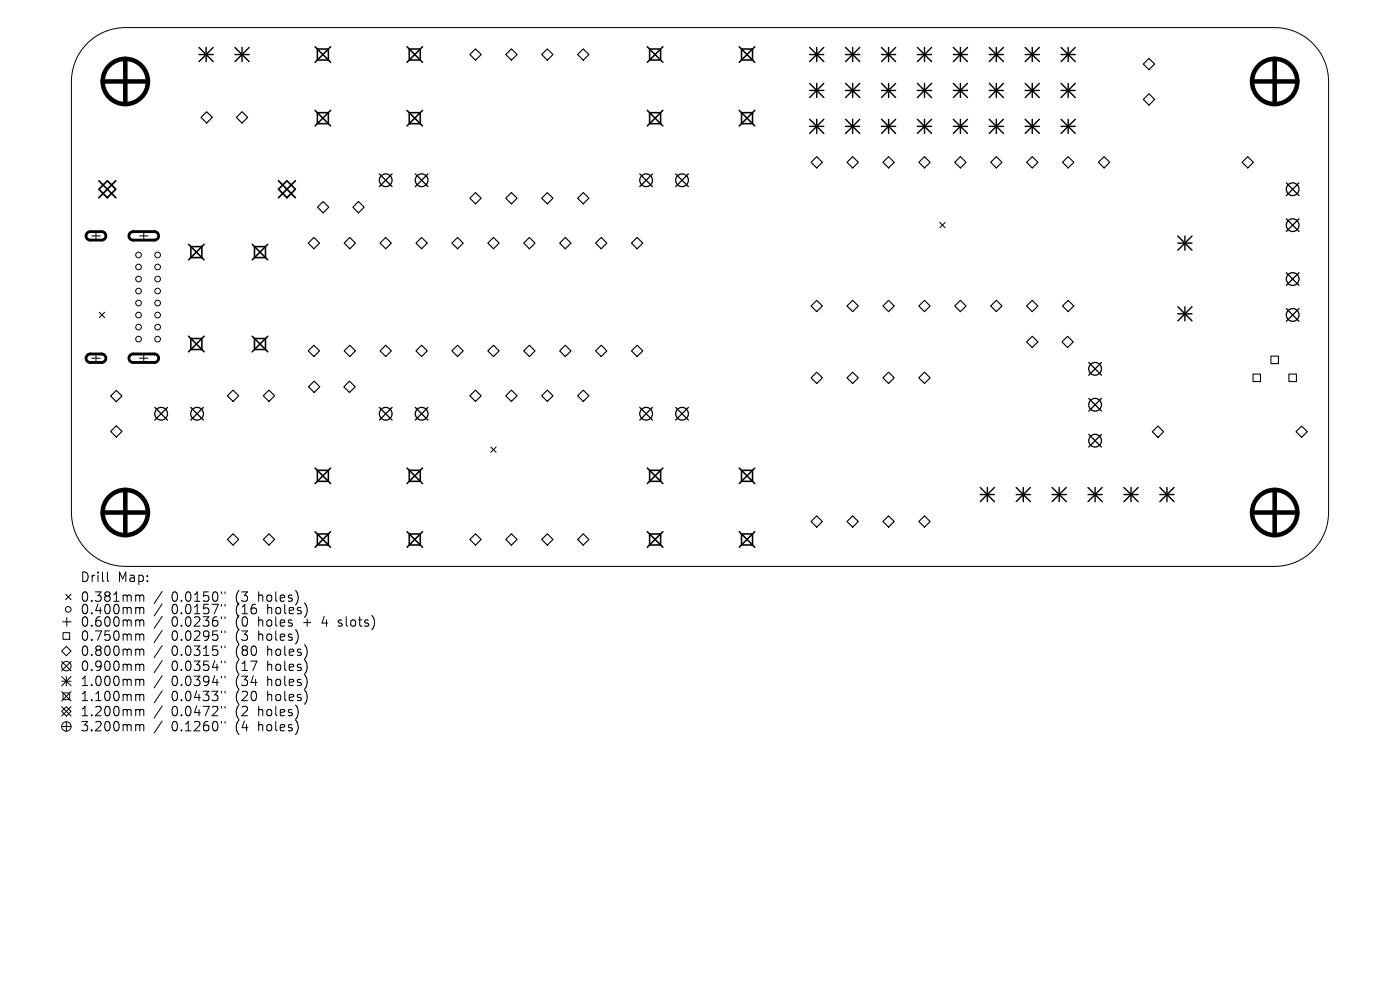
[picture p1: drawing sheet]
<svg xmlns="http://www.w3.org/2000/svg" width="297mm" height="210mm" viewBox="0 0 297 210" stroke-linecap="round" stroke-linejoin="round" font-family="sans-serif">
<defs><g id="words">
<g font-size="2.8">
<text x="17.1" y="123.7">Drill</text>
<text x="25" y="123.7">Map:</text>
<text x="17.1" y="127.9">0.381mm</text>
<text x="17.1" y="130.5">0.400mm</text>
<text x="36.3" y="127.9">0.0150&quot;</text>
<text x="36.3" y="130.5">0.0157&quot;</text>
<text x="49.9" y="127.9">(3</text>
<text x="49.9" y="130.5">(16</text>
<text x="54.8" y="127.9">holes)</text>
<text x="56.7" y="130.5">holes)</text>
<text x="17.1" y="133.2">0.600mm</text>
<text x="17.1" y="136.2">0.750mm</text>
<text x="36.3" y="133.2">0.0236&quot;</text>
<text x="36.3" y="136.2">0.0295&quot;</text>
<text x="49.9" y="133.2">(0</text>
<text x="49.9" y="136.2">(3</text>
<text x="54.8" y="133.2">holes</text>
<text x="54.8" y="136.2">holes)</text>
<text x="64.4" y="133.2">+</text>
<text x="68.5" y="133.2">4</text>
<text x="72.1" y="133.2">slots)</text>
<text x="17.1" y="139.4">0.800mm</text>
<text x="17.1" y="142.6">0.900mm</text>
<text x="36.3" y="139.4">0.0315&quot;</text>
<text x="36.3" y="142.6">0.0354&quot;</text>
<text x="49.9" y="139.4">(80</text>
<text x="49.9" y="142.6">(17</text>
<text x="56.7" y="139.4">holes)</text>
<text x="56.7" y="142.6">holes)</text>
<text x="17.1" y="145.8">1.000mm</text>
<text x="17.1" y="149">1.100mm</text>
<text x="36.3" y="145.8">0.0394&quot;</text>
<text x="36.3" y="149">0.0433&quot;</text>
<text x="49.9" y="145.8">(34</text>
<text x="49.9" y="149">(20</text>
<text x="56.7" y="145.8">holes)</text>
<text x="56.7" y="149">holes)</text>
<text x="17.1" y="152.2">1.200mm</text>
<text x="17.1" y="155.4">3.200mm</text>
<text x="36.3" y="152.2">0.0472&quot;</text>
<text x="36.3" y="155.4">0.1260&quot;</text>
<text x="49.9" y="152.2">(2</text>
<text x="49.9" y="155.4">(4</text>
<text x="54.8" y="152.2">holes)</text>
<text x="54.8" y="155.4">holes)</text>
</g>
</g></defs>
<g fill="none" stroke="#000" stroke-width=".21">
<path d="M18.8 8.9a11.4 11.4 0 0 1 7.8-3h243.8a11.4 11.4 0 0 1 11.5 11.4v91.4a11.4 11.4 0 0 1-11.5 11.5h-243.8a11.4 11.4 0 0 1-11.4-11.5v-91.4a11.4 11.4 0 0 1 3.6-8.4zM19.5 50h1.8M20.4 49.1v1.8M29.6 50h1.8M30.5 49.1v1.8M199.4 47.2l1.1 1.1M200.5 47.2l-1.1 1.1M19.5 76h1.8M20.4 75.1v1.8M21.1 66.2l1.1 1.2M22.2 66.2l-1.1 1.2M29.6 76h1.8"/>
<path d="M30.5 75.1v1.8M104.1 94.8l1.2 1.2M105.3 94.8l-1.2 1.2M13.3 131.9h1.8M13.4 134.2h1.4v1.4h-1.4zM13.9 126.1l1.2 1.1M14.1 137.1l1 1-1 1-1-1zM14.2 131v1.8M15.1 126.1l-1.2 1.1M22.8 121.4v1.7l.3 .3M29.4 126.2l.2 .3M29.4 128.9l.2 .2"/>
<path d="M29.4 131.5l.2 .3M29.4 134.5l.2 .3M29.4 137.7l.2 .3M29.6 126.5l.3-.3 .5 .1 .1 1.3M29.6 129.1l.3-.2 .5 .1 .1 1.2M29.6 131.8l.3-.3 .5 .1 .1 1.2M29.6 134.8l.3-.3 .5 .1 .1 1.2M29.6 138l.3-.3 .5 .1 .1 1.2M29.6 126.5v1.1M29.6 129.1v1.1M29.6 131.8v1M29.6 134.8v1"/>
<path d="M29.6 138v1M34.4 125.5l-1.7 2.5M34.4 128.1l-1.7 2.6M34.4 130.7l-1.7 2.6M34.4 133.7l-1.7 2.6M34.4 136.9l-1.7 2.6M47 125.6v.3M47 128.2v.4M47 130.8v.4M47 133.8v.4M47 137v.4M47.7 125.6v.3"/>
<path d="M47.7 128.2v.4M47.7 130.8v.4M47.7 133.8v.4M47.7 137v.4M63.2 126.1v1.4M63.2 134.4v1.3M65.1 128.8v1.3M65.1 137.6v1.3M13.1 150.9l1-1 1 1-1 1zM13.1 140.3l2 2M13.1 143.5l2 2M13.1 144.5h2"/>
<path d="M13.1 146.7l2 2M13.1 149.9l2 2M13.1 154.1h2M13.4 147h1.4v1.4h-1.4zM14.1 143.5v2M14.1 153.1v2M15.1 140.3l-2 2M15.1 143.5l-2 2M15.1 146.7l-2 2M15.1 149.9l-2 2M29.4 140.9l.2 .3M29.4 144.1l.2 .3"/>
<path d="M29.4 147.3l.2 .3M29.4 150.5l.2 .3M29.4 153.7l.2 .3M29.6 141.2l.3-.3 .5 .1 .1 1.2M29.6 144.4l.3-.3 .5 .1 .1 1.2M29.6 147.6l.3-.3 .5 .1 .1 1.2M29.6 150.8l.3-.3 .5 .1 .1 1.2M29.6 154l.3-.3 .5 .1 .1 1.2M29.6 141.2v1M29.6 144.4v1M29.6 147.6v1M29.6 150.8v1"/>
<path d="M29.6 154v1M34.4 140.1l-1.7 2.6M34.4 143.3l-1.7 2.6M34.4 146.5l-1.7 2.6M34.4 149.7l-1.7 2.6M34.4 152.9l-1.7 2.6M47 140.2v.4M47 143.4v.4M47 146.6v.4M47 149.8v.4M47 153v.4M47.7 140.2v.4"/>
<path d="M47.7 143.4v.4M47.7 146.6v.4M47.7 149.8v.4M47.7 153v.4M63.2 150.4v1.3M63.2 153.6v1.3M65.1 140.8v1.3M65.1 144v1.3M65.1 147.2v1.3"/>
<circle cx="29.4" cy="54.1" r=".6"/>
<circle cx="29.4" cy="59.2" r=".6"/>
<circle cx="29.4" cy="56.6" r=".6"/>
<circle cx="33.4" cy="54.1" r=".6"/>
<circle cx="33.4" cy="59.2" r=".6"/>
<circle cx="33.4" cy="56.6" r=".6"/>
<circle cx="29.4" cy="66.8" r=".6"/>
<circle cx="29.4" cy="61.7" r=".6"/>
<circle cx="29.4" cy="69.4" r=".6"/>
<circle cx="29.4" cy="64.3" r=".6"/>
<circle cx="29.4" cy="71.9" r=".6"/>
<circle cx="33.4" cy="66.8" r=".6"/>
<circle cx="33.4" cy="61.7" r=".6"/>
<circle cx="33.4" cy="69.4" r=".6"/>
<circle cx="33.4" cy="64.3" r=".6"/>
<circle cx="33.4" cy="71.9" r=".6"/>
<circle cx="14.5" cy="129.3" r=".6"/>
<circle cx="14.1" cy="154.1" r="1"/>
<circle cx="14.1" cy="141.3" r="1"/>
</g>
<path d="M18.5 49.4l.6-.3h2.5a.9 .9 0 0 1 .9 .9 .9 .9 0 0 1-.9 .9h-2.4a.9 .9 0 0 1-.9-.5 .9 .9 0 0 1 .2-1zM27.6 49.4l.6-.3h4.5a.9 .9 0 0 1 .9 .9 .9 .9 0 0 1-.9 .9h-4.5a.9 .9 0 0 1-.8-.5 .9 .9 0 0 1 .2-1zM18.5 75.4l.6-.3h2.5a.9 .9 0 0 1 .9 .9 .9 .9 0 0 1-.9 .9h-2.4a.9 .9 0 0 1-.9-.6 .9 .9 0 0 1 .2-.9zM27.6 75.4l.6-.3h4.5a.9 .9 0 0 1 .9 .9 .9 .9 0 0 1-.9 .9h-4.5a.9 .9 0 0 1-.8-.6 .9 .9 0 0 1 .2-.9z" fill="none" stroke="#000" stroke-width=".6"/>
<path d="M265.8 79.4h1.6v1.5h-1.6zM269.6 75.5h1.6v1.6h-1.6zM273.4 79.4h1.6v1.5h-1.6z" fill="none" stroke="#000" stroke-width=".23"/>
<g fill="none" stroke="#000" stroke-width=".24">
<path d="M100.9 10.4l1.2 1.2-1.2 1.2-1.2-1.2zM107.3 11.6l1.2-1.2 1.2 1.2-1.2 1.2zM116.1 10.4l1.2 1.2-1.2 1.2-1.2-1.2zM123.7 10.4l1.2 1.2-1.2 1.2-1.2-1.2zM243.8 12.4l1.2 1.2-1.2 1.2-1.2-1.2zM42.6 24.9l1.2-1.2 1.2 1.2-1.2 1.2zM50.1 24.9l1.2-1.2 1.2 1.2-1.2 1.2zM172.1 34.4l1.2-1.2 1.2 1.2-1.2 1.2zM180.9 33.2l1.2 1.2-1.2 1.2-1.2-1.2zM187.3 34.4l1.2-1.2 1.2 1.2-1.2 1.2zM194.9 34.4l1.2-1.2 1.2 1.2-1.2 1.2zM203.7 33.2l1.2 1.2-1.2 1.2-1.2-1.2z"/>
<path d="M210.2 34.4l1.2-1.2 1.2 1.2-1.2 1.2zM219 33.2l1.2 1.2-1.2 1.2-1.2-1.2zM225.4 34.4l1.2-1.2 1.2 1.2-1.2 1.2zM233 34.4l1.2-1.2 1.2 1.2-1.2 1.2zM242.6 21.1l1.2-1.2 1.2 1.2-1.2 1.2zM264.7 33.2l1.2 1.2-1.2 1.2-1.2-1.2zM65.4 51.6l1.2-1.2 1.2 1.2-1.2 1.2zM67.4 44l1.2-1.2 1.2 1.2-1.2 1.2zM73 51.6l1.2-1.2 1.2 1.2-1.2 1.2zM74.9 44l1.2-1.2 1.2 1.2-1.2 1.2zM80.6 51.6l1.2-1.2 1.2 1.2-1.2 1.2zM88.2 51.6l1.2-1.2 1.2 1.2-1.2 1.2z"/>
<path d="M95.9 51.6l1.2-1.2 1.2 1.2-1.2 1.2zM99.7 42l1.2-1.2 1.2 1.2-1.2 1.2zM103.5 51.6l1.2-1.2 1.2 1.2-1.2 1.2zM107.3 42l1.2-1.2 1.2 1.2-1.2 1.2zM112.3 50.4l1.2 1.2-1.2 1.2-1.2-1.2zM116.1 40.8l1.2 1.2-1.2 1.2-1.2-1.2zM118.7 51.6l1.2-1.2 1.2 1.2-1.2 1.2zM122.5 42l1.2-1.2 1.2 1.2-1.2 1.2zM126.3 51.6l1.2-1.2 1.2 1.2-1.2 1.2zM134 51.6l1.2-1.2 1.2 1.2-1.2 1.2zM65.4 74.4l1.2-1.2 1.2 1.2-1.2 1.2zM73 74.4l1.2-1.2 1.2 1.2-1.2 1.2z"/>
<path d="M80.6 74.4l1.2-1.2 1.2 1.2-1.2 1.2zM88.2 74.4l1.2-1.2 1.2 1.2-1.2 1.2zM95.9 74.4l1.2-1.2 1.2 1.2-1.2 1.2zM103.5 74.4l1.2-1.2 1.2 1.2-1.2 1.2zM112.3 73.2l1.2 1.2-1.2 1.2-1.2-1.2zM118.7 74.4l1.2-1.2 1.2 1.2-1.2 1.2zM126.3 74.4l1.2-1.2 1.2 1.2-1.2 1.2zM134 74.4l1.2-1.2 1.2 1.2-1.2 1.2zM172.1 64.9l1.2-1.2 1.2 1.2-1.2 1.2zM179.7 64.9l1.2-1.2 1.2 1.2-1.2 1.2zM187.3 64.9l1.2-1.2 1.2 1.2-1.2 1.2zM194.9 64.9l1.2-1.2 1.2 1.2-1.2 1.2z"/>
<path d="M202.5 64.9l1.2-1.2 1.2 1.2-1.2 1.2zM210.2 64.9l1.2-1.2 1.2 1.2-1.2 1.2zM217.8 64.9l1.2-1.2 1.2 1.2-1.2 1.2zM219 71.3l1.2 1.2-1.2 1.2-1.2-1.2zM225.3 72.5l1.2-1.2 1.2 1.2-1.2 1.2zM225.4 64.9l1.2-1.2 1.2 1.2-1.2 1.2zM23.5 84l1.2-1.2 1.2 1.2-1.2 1.2zM24.7 90.3l1.2 1.2-1.2 1.2-1.2-1.2zM48.2 84l1.2-1.2 1.2 1.2-1.2 1.2zM55.9 84l1.2-1.2 1.2 1.2-1.2 1.2zM65.4 82.1l1.2-1.2 1.2 1.2-1.2 1.2zM72.9 82.1l1.2-1.2 1.2 1.2-1.2 1.2z"/>
<path d="M99.7 84l1.2-1.2 1.2 1.2-1.2 1.2zM107.3 84l1.2-1.2 1.2 1.2-1.2 1.2zM114.9 84l1.2-1.2 1.2 1.2-1.2 1.2zM122.5 84l1.2-1.2 1.2 1.2-1.2 1.2zM172.1 80.1l1.2-1.2 1.2 1.2-1.2 1.2zM179.7 80.1l1.2-1.2 1.2 1.2-1.2 1.2zM187.3 80.1l1.2-1.2 1.2 1.2-1.2 1.2zM194.9 80.1l1.2-1.2 1.2 1.2-1.2 1.2zM244.5 91.6l1.2-1.2 1.2 1.2-1.2 1.2zM276.1 90.4l1.2 1.2-1.2 1.2-1.2-1.2zM48.2 114.4l1.2-1.2 1.2 1.2-1.2 1.2zM55.9 114.4l1.2-1.2 1.2 1.2-1.2 1.2z"/>
<path d="M99.7 114.4l1.2-1.2 1.2 1.2-1.2 1.2zM107.3 114.4l1.2-1.2 1.2 1.2-1.2 1.2zM114.9 114.4l1.2-1.2 1.2 1.2-1.2 1.2zM122.5 114.4l1.2-1.2 1.2 1.2-1.2 1.2zM172.1 110.6l1.2-1.2 1.2 1.2-1.2 1.2zM180.9 109.4l1.2 1.2-1.2 1.2-1.2-1.2zM187.3 110.6l1.2-1.2 1.2 1.2-1.2 1.2zM194.9 110.6l1.2-1.2 1.2 1.2-1.2 1.2z"/>
</g>
<g fill="none" stroke="#000" stroke-width=".27">
<path d="M80.5 36.9l2.7 2.7M83.2 36.9l-2.7 2.7M88.1 36.9l2.7 2.7M90.8 36.9l-2.7 2.7M135.7 36.9l2.7 2.7M138.4 36.9l-2.7 2.7M143.3 36.9l2.7 2.7M146 36.9l-2.7 2.7M272.9 38.8l2.7 2.7M275.6 38.8l-2.7 2.7M272.9 46.4l2.7 2.7M272.9 57.8l2.7 2.7"/>
<path d="M275.6 46.4l-2.7 2.7M275.6 57.8l-2.7 2.7M231 76.9l2.7 2.7M233.7 76.9l-2.7 2.7M272.9 65.5l2.7 2.7M275.6 65.5l-2.7 2.7M32.8 86.4l2.7 2.7M35.5 86.4l-2.7 2.7M40.5 86.4l2.7 2.7M43.2 86.4l-2.7 2.7M80.5 86.4l2.7 2.7M83.2 86.4l-2.7 2.7"/>
<path d="M88.1 86.4l2.7 2.7M90.8 86.4l-2.7 2.7M135.7 86.4l2.7 2.7M138.4 86.4l-2.7 2.7M143.3 86.4l2.7 2.7M146 86.4l-2.7 2.7M231 84.5l2.7 2.7M231 92.1l2.7 2.7M233.7 84.5l-2.7 2.7M233.7 92.1l-2.7 2.7"/>
<circle cx="81.8" cy="38.2" r="1.35"/>
<circle cx="89.4" cy="38.2" r="1.35"/>
<circle cx="137.1" cy="38.2" r="1.35"/>
<circle cx="144.7" cy="38.2" r="1.35"/>
<circle cx="274.2" cy="40.1" r="1.35"/>
<circle cx="274.2" cy="59.2" r="1.35"/>
<circle cx="274.2" cy="47.8" r="1.35"/>
<circle cx="232.3" cy="78.2" r="1.35"/>
<circle cx="274.2" cy="66.8" r="1.35"/>
<circle cx="34.2" cy="87.8" r="1.35"/>
<circle cx="41.8" cy="87.8" r="1.35"/>
<circle cx="81.8" cy="87.8" r="1.35"/>
<circle cx="89.4" cy="87.8" r="1.35"/>
<circle cx="137.1" cy="87.8" r="1.35"/>
<circle cx="144.7" cy="87.8" r="1.35"/>
<circle cx="232.3" cy="93.5" r="1.35"/>
<circle cx="232.3" cy="85.9" r="1.35"/>
</g>
<g fill="none" stroke="#000" stroke-width=".3">
<path d="M42.2 10.1l3 3M42.2 11.6h3M43.7 10.1v3M45.2 10.1l-3 3M49.8 11.6h3M49.8 10.1l3 3M51.3 10.1v3M52.8 10.1l-3 3M171.8 11.6h3M171.8 10.1l3 3M171.8 17.7l3 3M171.8 19.2h3"/>
<path d="M173.3 10.1v3M173.3 17.7v3M174.8 10.1l-3 3M174.8 17.7l-3 3M179.4 11.6h3M179.4 17.7l3 3M179.4 19.2h3M179.4 10.1l3 3M180.9 10.1v3M180.9 17.7v3M182.4 10.1l-3 3M182.4 17.7l-3 3"/>
<path d="M187 11.6h3M187 19.2h3M187 17.7l3 3M187 10.1l3 3M188.5 10.1v3M188.5 17.7v3M190 10.1l-3 3M190 17.7l-3 3M194.6 11.6h3M194.6 19.2h3M194.6 17.7l3 3M194.6 10.1l3 3"/>
<path d="M196.1 10.1v3M196.1 17.7v3M197.6 10.1l-3 3M197.6 17.7l-3 3M202.2 11.6h3M202.2 19.2h3M202.2 10.1l3 3M202.2 17.7l3 3M203.7 10.1v3M203.7 17.7v3M205.2 10.1l-3 3M205.2 17.7l-3 3"/>
<path d="M209.9 11.6h3M209.9 19.2h3M209.9 17.7l3 3M209.9 10.1l3 3M211.4 10.1v3M211.4 17.7v3M212.9 10.1l-3 3M212.9 17.7l-3 3M217.5 11.6h3M217.5 19.2h3M217.5 10.1l3 3M217.5 17.7l3 3"/>
<path d="M219 10.1v3M219 17.7v3M220.5 10.1l-3 3M220.5 17.7l-3 3M225.1 11.6h3M225.1 19.2h3M225.1 17.7l3 3M225.1 10.1l3 3M226.6 10.1v3M226.6 17.7v3M228.1 10.1l-3 3M228.1 17.7l-3 3"/>
<path d="M171.8 25.3l3 3M171.8 26.8h3M173.3 25.3v3M174.8 25.3l-3 3M179.4 26.8h3M179.4 25.3l3 3M180.9 25.3v3M182.4 25.3l-3 3M187 25.3l3 3M187 26.8h3M188.5 25.3v3M190 25.3l-3 3"/>
<path d="M194.6 26.8h3M194.6 25.3l3 3M196.1 25.3v3M197.6 25.3l-3 3M202.2 26.8h3M202.2 25.3l3 3M203.7 25.3v3M205.2 25.3l-3 3M209.9 26.8h3M209.9 25.3l3 3M211.4 25.3v3M212.9 25.3l-3 3"/>
<path d="M217.5 26.8h3M217.5 25.3l3 3M219 25.3v3M220.5 25.3l-3 3M225.1 26.8h3M225.1 25.3l3 3M226.6 25.3v3M228.1 25.3l-3 3M249.9 50.1l3 3M249.9 51.6h3M251.4 50.1v3M252.9 50.1l-3 3"/>
<path d="M249.9 65.1l3 3M249.9 66.6h3M251.4 65.1v3M252.9 65.1l-3 3M208 103.4l3 3M208 104.9h3M209.5 103.4v3M211 103.4l-3 3M215.6 104.9h3M215.6 103.4l3 3M217.1 103.4v3M218.6 103.4l-3 3"/>
<path d="M223.2 104.9h3M223.2 103.4l3 3M224.7 103.4v3M226.2 103.4l-3 3M230.8 104.9h3M230.8 103.4l3 3M232.3 103.4v3M233.8 103.4l-3 3M238.4 104.9h3M238.4 103.4l3 3M239.9 103.4v3M241.4 103.4l-3 3"/>
<path d="M246.1 104.9h3M246.1 103.4l3 3M247.6 103.4v3M249.1 103.4l-3 3"/>
</g>
<g fill="none" stroke="#000" stroke-width=".33">
<path d="M66.8 9.9l3.3 3.3M67.3 10.4h2.4v2.3h-2.4zM70.1 9.9l-3.3 3.3M86.3 9.9l3.3 3.3M86.8 10.4h2.4v2.3h-2.4zM89.6 9.9l-3.3 3.3M137.3 9.9l3.3 3.3M137.8 10.4h2.3v2.3h-2.3zM140.6 9.9l-3.3 3.3M156.8 9.9l3.3 3.3M157.3 10.4h2.3v2.3h-2.3zM160.1 9.9l-3.3 3.3"/>
<path d="M66.8 23.4l3.3 3.3M67.3 23.9h2.4v2.3h-2.4zM70.1 23.4l-3.3 3.3M86.3 23.4l3.3 3.3M86.8 23.9h2.4v2.3h-2.4zM89.6 23.4l-3.3 3.3M137.3 23.4l3.3 3.3M137.8 23.9h2.3v2.3h-2.3zM140.6 23.4l-3.3 3.3M156.8 23.4l3.3 3.3M157.3 23.9h2.3v2.3h-2.3zM160.1 23.4l-3.3 3.3"/>
<path d="M40 51.8l3.3 3.3M40.5 52.3h2.3v2.3h-2.3zM43.3 51.8l-3.3 3.3M53.5 51.8l3.3 3.3M54 52.3h2.3v2.3h-2.3zM56.8 51.8l-3.3 3.3M40 71.3l3.3 3.3M40.5 71.8h2.3v2.3h-2.3zM43.3 71.3l-3.3 3.3M53.5 71.3l3.3 3.3M54 71.8h2.3v2.3h-2.3zM56.8 71.3l-3.3 3.3"/>
<path d="M66.8 99.3l3.3 3.3M67.3 99.8h2.4v2.3h-2.4zM70.1 99.3l-3.3 3.3M86.3 99.3l3.3 3.3M86.8 99.8h2.4v2.3h-2.4zM89.6 99.3l-3.3 3.3M137.3 99.3l3.3 3.3M137.8 99.8h2.3v2.3h-2.3zM140.6 99.3l-3.3 3.3M156.8 99.3l3.3 3.3M157.3 99.8h2.3v2.3h-2.3zM160.1 99.3l-3.3 3.3"/>
<path d="M66.8 112.8l3.3 3.3M67.3 113.3h2.4v2.3h-2.4zM70.1 112.8l-3.3 3.3M86.3 112.8l3.3 3.3M86.8 113.3h2.4v2.3h-2.4zM89.6 112.8l-3.3 3.3M137.3 112.8l3.3 3.3M137.8 113.3h2.3v2.3h-2.3zM140.6 112.8l-3.3 3.3M156.8 112.8l3.3 3.3M157.3 113.3h2.3v2.3h-2.3zM160.1 112.8l-3.3 3.3"/>
</g>
<path d="M21 38.3l3.6 3.6M22.8 38.3l1.8 1.8-1.8 1.8-1.8-1.8zM24.6 38.3l-3.6 3.6M59.1 38.3l3.6 3.6M60.9 38.3l1.8 1.8-1.8 1.8-1.8-1.8zM62.7 38.3l-3.6 3.6" fill="none" stroke="#000" stroke-width=".36"/>
<g fill="none" stroke="#000" stroke-width=".96">
<path d="M21.8 17.3h9.6M26.6 12.5v9.6M265.6 17.3h9.6M270.4 12.5v9.6M21.8 108.7h9.6M26.6 103.9v9.6M265.6 108.7h9.6M270.4 103.9v9.6"/>
<circle cx="26.6" cy="17.3" r="4.8"/>
<circle cx="270.4" cy="17.3" r="4.8"/>
<circle cx="26.6" cy="108.7" r="4.8"/>
<circle cx="270.4" cy="108.7" r="4.8"/>
</g>
<use href="#words"/>
</svg>
